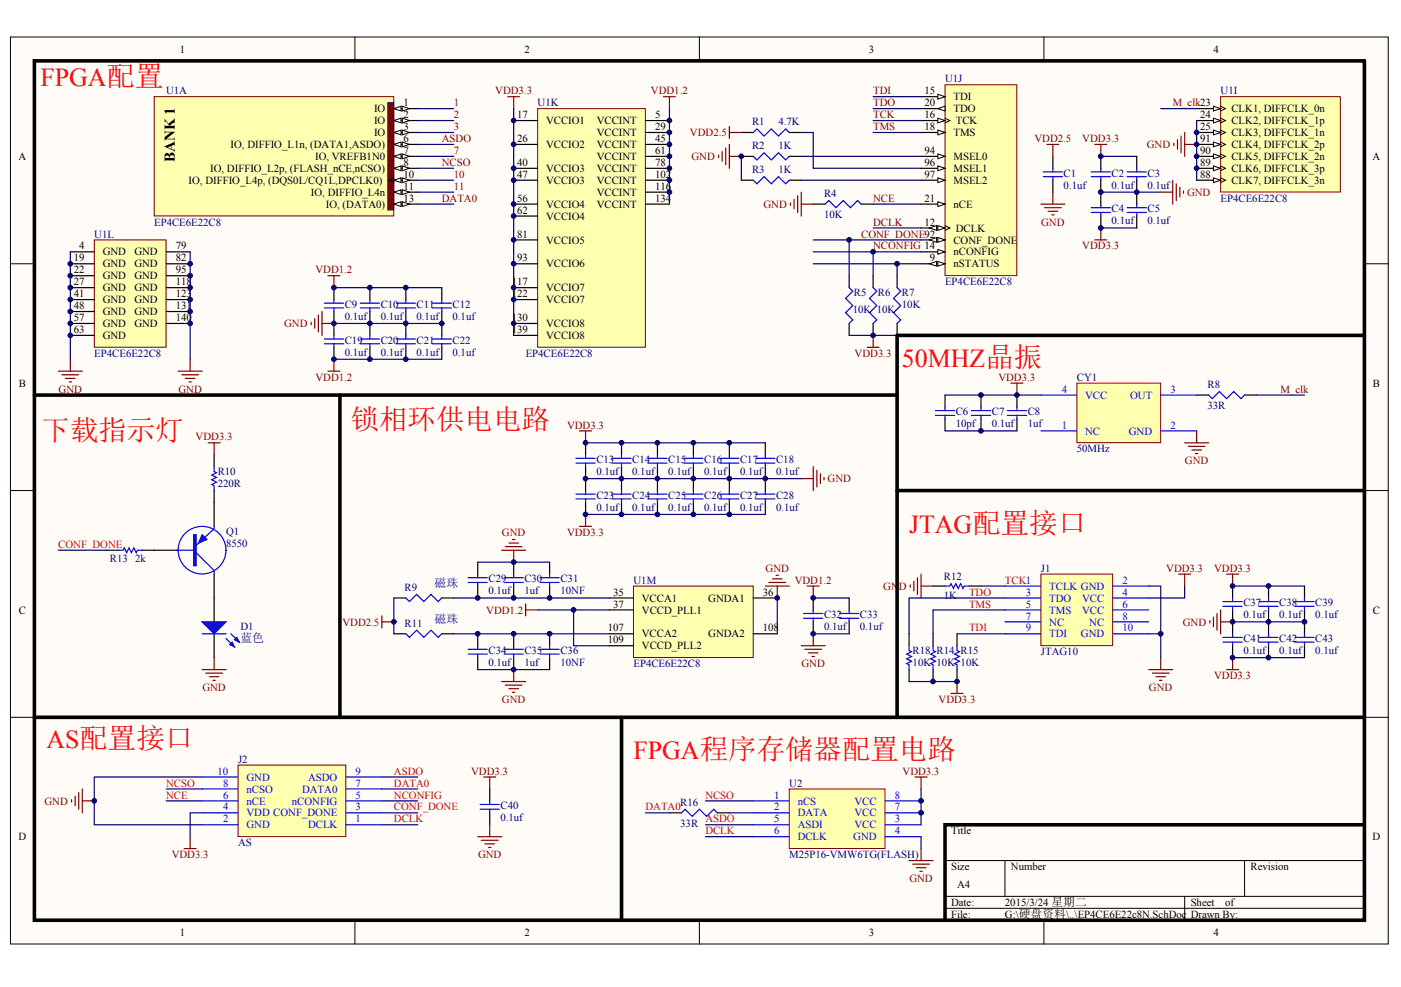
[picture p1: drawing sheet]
<svg xmlns="http://www.w3.org/2000/svg" width="287mm" height="202mm" viewBox="0 0 287 202" stroke-linecap="round" stroke-linejoin="round" font-family="sans-serif">
<defs><g id="words">
<g font-size="5.8" fill="#f00">
<text x="71.8" y="87.8">锁相环供电电路</text>
<text x="8.5" y="90">下载指示灯</text>
</g>
<g font-size="5.3" fill="#f00">
<text x="8.3" y="17.7">FPGA配置</text>
<text x="184.6" y="75.1">50MHZ晶振</text>
<text x="186.1" y="109.1">JTAG配置接口</text>
<text x="9.5" y="153.1">AS配置接口</text>
<text x="129.7" y="155.5">FPGA程序存储器配置电路</text>
</g>
<text font-size="3.1" x="35.8" y="33.2" transform="rotate(-90 35.8 33.2)">BANK 1</text>
<g font-size="2.4" fill="#000080">
<text x="89" y="120.3">磁珠</text>
<text x="49.2" y="131.5">蓝色</text>
<text x="89" y="127.6">磁珠</text>
</g>
<g font-size="2.2">
<text x="36.8" y="10.8">1</text>
<text x="107.4" y="10.8">2</text>
<text x="177.9" y="10.8">3</text>
<text x="248.4" y="10.8">4</text>
<text x="76.6" y="23">IO</text>
<text x="82.6" y="21.8">1</text>
<text x="189.3" y="19.3">15</text>
<text x="189.3" y="21.8">20</text>
<text x="195.2" y="20.5">TDI</text>
<text x="195.2" y="23">TDO</text>
<text x="252.1" y="23">CLK1, DIFFCLK_0n</text>
<text x="76.6" y="25.4">IO</text>
<text x="76.6" y="27.9">IO</text>
<text x="82.6" y="24.2">2</text>
<text x="82.6" y="26.7">3</text>
<text x="82.6" y="29.1">6</text>
<text x="105.9" y="24.2">17</text>
<text x="105.9" y="29.1">26</text>
<text x="111.8" y="25.4">VCCIO1</text>
<text x="122.2" y="25.4">VCCINT</text>
<text x="122.2" y="27.9">VCCINT</text>
<text x="134.1" y="24.2">5</text>
<text x="134.1" y="26.7">29</text>
<text x="134.1" y="29.1">45</text>
<text x="189.3" y="24.2">16</text>
<text x="189.3" y="26.7">18</text>
<text x="195.2" y="27.9">TMS</text>
<text x="195.7" y="25.4">TCK</text>
<text x="245.7" y="24.2">24</text>
<text x="245.7" y="26.7">25</text>
<text x="245.7" y="29.1">91</text>
<text x="252.1" y="25.4">CLK2, DIFFCLK_1p</text>
<text x="252.1" y="27.9">CLK3, DIFFCLK_1n</text>
<text x="3.8" y="32.8">A</text>
<text x="43" y="35.2">IO, DIFFIO_L2p, (FLASH_nCE,nCSO)</text>
<text x="47.2" y="30.3">IO, DIFFIO_L1n, (DATA1,ASDO)</text>
<text x="64.5" y="32.8">IO, VREFB1N0</text>
<text x="82.6" y="31.6">7</text>
<text x="82.6" y="34">8</text>
<text x="105.9" y="34">40</text>
<text x="111.8" y="30.3">VCCIO2</text>
<text x="111.8" y="35.2">VCCIO3</text>
<text x="122.2" y="30.3">VCCINT</text>
<text x="122.2" y="32.8">VCCINT</text>
<text x="122.2" y="35.2">VCCINT</text>
<text x="134.1" y="31.6">61</text>
<text x="134.1" y="34">78</text>
<text x="189.3" y="31.6">94</text>
<text x="189.3" y="34">96</text>
<text x="195.2" y="32.8">MSEL0</text>
<text x="195.2" y="35.2">MSEL1</text>
<text x="245.7" y="31.6">90</text>
<text x="245.7" y="34">89</text>
<text x="252.1" y="30.3">CLK4, DIFFCLK_2p</text>
<text x="252.1" y="32.8">CLK5, DIFFCLK_2n</text>
<text x="252.1" y="35.2">CLK6, DIFFCLK_3p</text>
<text x="281" y="32.8">A</text>
<text x="38.6" y="37.7">IO, DIFFIO_L4p, (DQS0L/CQ1L,DPCLK0)</text>
<text x="63.7" y="40.1">IO, DIFFIO_L4n</text>
<text x="82.6" y="36.4">10</text>
<text x="82.6" y="38.9">11</text>
<text x="82.6" y="41.3">13</text>
<text x="105.9" y="36.4">47</text>
<text x="105.9" y="41.3">56</text>
<text x="111.8" y="37.7">VCCIO3</text>
<text x="122.2" y="37.7">VCCINT</text>
<text x="122.2" y="40.1">VCCINT</text>
<text x="134.1" y="36.4">102</text>
<text x="134.1" y="38.9">116</text>
<text x="134.1" y="41.3">134</text>
<text x="189.3" y="36.4">97</text>
<text x="189.3" y="41.3">21</text>
<text x="195.2" y="37.7">MSEL2</text>
<text x="245.7" y="36.4">88</text>
<text x="252.1" y="37.7">CLK7, DIFFCLK_3n</text>
<text x="66.7" y="42.5">IO, (DATA0)</text>
<text x="105.9" y="43.8">62</text>
<text x="111.8" y="42.5">VCCIO4</text>
<text x="111.8" y="45">VCCIO4</text>
<text x="122.2" y="42.5">VCCINT</text>
<text x="189.3" y="46.2">12</text>
<text x="195.2" y="42.5">nCE</text>
<text x="195.7" y="47.4">DCLK</text>
<text x="15.1" y="53.5">19</text>
<text x="16.2" y="51.1">4</text>
<text x="21" y="52.3">GND</text>
<text x="27.5" y="52.3">GND</text>
<text x="36" y="53.5">82</text>
<text x="36" y="51.1">79</text>
<text x="105.9" y="48.7">81</text>
<text x="105.9" y="53.5">93</text>
<text x="111.8" y="49.9">VCCIO5</text>
<text x="190.4" y="53.5">9</text>
<text x="195.2" y="49.9">CONF_DONE</text>
<text x="195.2" y="52.3">nCONFIG</text>
<text x="15.1" y="58.4">27</text>
<text x="15.1" y="56">22</text>
<text x="21" y="54.8">GND</text>
<text x="21" y="59.7">GND</text>
<text x="21" y="57.2">GND</text>
<text x="27.5" y="54.8">GND</text>
<text x="27.5" y="57.2">GND</text>
<text x="27.5" y="59.7">GND</text>
<text x="36" y="56">95</text>
<text x="36" y="58.4">118</text>
<text x="104.8" y="58.4">117</text>
<text x="111.8" y="54.8">VCCIO6</text>
<text x="111.8" y="59.7">VCCIO7</text>
<text x="195.2" y="54.8">nSTATUS</text>
<text x="15.1" y="60.9">41</text>
<text x="15.1" y="63.3">48</text>
<text x="15.1" y="65.8">57</text>
<text x="21" y="62.1">GND</text>
<text x="21" y="64.6">GND</text>
<text x="27.5" y="62.1">GND</text>
<text x="27.5" y="64.6">GND</text>
<text x="36" y="60.9">123</text>
<text x="36" y="63.3">131</text>
<text x="36" y="65.8">140</text>
<text x="104.8" y="60.9">122</text>
<text x="104.8" y="65.8">130</text>
<text x="111.8" y="62.1">VCCIO7</text>
<text x="15.1" y="68.2">63</text>
<text x="21" y="67">GND</text>
<text x="21" y="69.4">GND</text>
<text x="27.5" y="67">GND</text>
<text x="104.8" y="68.2">139</text>
<text x="111.8" y="67">VCCIO8</text>
<text x="111.8" y="69.4">VCCIO8</text>
<text x="3.8" y="79.2">B</text>
<text x="281" y="79.2">B</text>
<text x="3.8" y="125.7">C</text>
<text x="125.5" y="122">35</text>
<text x="125.5" y="124.4">37</text>
<text x="131.4" y="123.2">VCCA1</text>
<text x="131.4" y="125.7">VCCD_PLL1</text>
<text x="145" y="123.2">GNDA1</text>
<text x="156.2" y="122">36</text>
<text x="281" y="125.7">C</text>
<text x="124.4" y="129.3">107</text>
<text x="124.4" y="131.8">109</text>
<text x="131.4" y="130.5">VCCA2</text>
<text x="145" y="130.5">GNDA2</text>
<text x="156.2" y="129.3">108</text>
<text x="131.4" y="133">VCCD_PLL2</text>
<text x="3.8" y="172.1">D</text>
<text x="194.7" y="170.9">Title</text>
<text x="281" y="172.1">D</text>
<text x="194.7" y="178.2">Size</text>
<text x="206.9" y="178.2">Number</text>
<text x="256" y="178.2">Revision</text>
<text x="194.7" y="185.6">Date:</text>
<text x="195.9" y="181.9">A4</text>
<text x="205.7" y="185.6">2015/3/24 星期二</text>
<text x="243.8" y="185.6">Sheet</text>
<text x="250.8" y="185.6">of</text>
<text x="36.8" y="191.7">1</text>
<text x="107.4" y="191.7">2</text>
<text x="177.9" y="191.7">3</text>
<text x="194.7" y="188">File:</text>
<text x="205.7" y="188">G:\硬盘资料\..\EP4CE6E22c8N.SchDoc</text>
<text x="243.8" y="188">Drawn By:</text>
<text x="248.4" y="191.7">4</text>
</g>
<g font-size="2.2" fill="#000080">
<text x="193.5" y="16.9">U1J</text>
<text x="34" y="19.3">U1A</text>
<text x="110.1" y="21.8">U1K</text>
<text x="249.9" y="19.3">U1I</text>
<text x="154" y="25.7">R1</text>
<text x="159.4" y="25.7">4.7K</text>
<text x="154" y="30.6">R2</text>
<text x="154" y="35.5">R3</text>
<text x="159.4" y="30.6">1K</text>
<text x="159.4" y="35.5">1K</text>
<text x="168.7" y="40.4">R4</text>
<text x="217.7" y="38.6">0.1uf</text>
<text x="217.7" y="36.2">C1</text>
<text x="227.6" y="38.6">0.1uf</text>
<text x="227.6" y="36.2">C2</text>
<text x="234.9" y="38.6">0.1uf</text>
<text x="234.9" y="36.2">C3</text>
<text x="249.9" y="41.3">EP4CE6E22C8</text>
<text x="31.6" y="46.2">EP4CE6E22C8</text>
<text x="168.7" y="44.7">10K</text>
<text x="227.6" y="46">0.1uf</text>
<text x="227.6" y="43.5">C4</text>
<text x="234.9" y="46">0.1uf</text>
<text x="234.9" y="43.5">C5</text>
<text x="19.3" y="48.7">U1L</text>
<text x="193.5" y="58.4">EP4CE6E22C8</text>
<text x="70.6" y="65.5">0.1uf</text>
<text x="70.6" y="63.1">C9</text>
<text x="77.9" y="65.5">0.1uf</text>
<text x="77.9" y="63.1">C10</text>
<text x="85.3" y="65.5">0.1uf</text>
<text x="85.3" y="63.1">C11</text>
<text x="92.7" y="65.5">0.1uf</text>
<text x="92.7" y="63.1">C12</text>
<text x="174.6" y="64">10K 10K</text>
<text x="174.8" y="60.6">R5</text>
<text x="179.7" y="60.6">R6</text>
<text x="184.6" y="63.1">10K</text>
<text x="184.6" y="60.6">R7</text>
<text x="70.6" y="70.4">C19</text>
<text x="77.9" y="70.4">C20</text>
<text x="85.3" y="70.4">C21</text>
<text x="92.7" y="70.4">C22</text>
<text x="19.3" y="73.1">EP4CE6E22C8</text>
<text x="70.6" y="72.8">0.1uf</text>
<text x="77.9" y="72.8">0.1uf</text>
<text x="85.3" y="72.8">0.1uf</text>
<text x="92.7" y="72.8">0.1uf</text>
<text x="107.6" y="73.1">EP4CE6E22C8</text>
<text x="220.4" y="78">CY1</text>
<text x="247.2" y="83.9">33R</text>
<text x="247.2" y="79.5">R8</text>
<text x="195.7" y="87.5">10pf</text>
<text x="195.7" y="85.1">C6</text>
<text x="203" y="87.5">0.1uf</text>
<text x="203" y="85.1">C7</text>
<text x="210.4" y="87.5">1uf</text>
<text x="210.4" y="85.1">C8</text>
<text x="122.1" y="94.9">C13</text>
<text x="129.4" y="94.9">C14</text>
<text x="136.8" y="94.9">C15</text>
<text x="144.2" y="94.9">C16</text>
<text x="151.5" y="94.9">C17</text>
<text x="158.9" y="94.9">C18</text>
<text x="220.4" y="92.7">50MHz</text>
<text x="44.6" y="97.3">R10</text>
<text x="44.6" y="99.8">220R</text>
<text x="122.1" y="97.3">0.1uf</text>
<text x="129.4" y="97.3">0.1uf</text>
<text x="136.8" y="97.3">0.1uf</text>
<text x="144.2" y="97.3">0.1uf</text>
<text x="151.5" y="97.3">0.1uf</text>
<text x="158.9" y="97.3">0.1uf</text>
<text x="122.1" y="104.6">0.1uf</text>
<text x="122.1" y="102.2">C23</text>
<text x="129.4" y="104.6">0.1uf</text>
<text x="129.4" y="102.2">C24</text>
<text x="136.8" y="104.6">0.1uf</text>
<text x="136.8" y="102.2">C25</text>
<text x="144.2" y="104.6">0.1uf</text>
<text x="144.2" y="102.2">C26</text>
<text x="151.5" y="104.6">0.1uf</text>
<text x="151.5" y="102.2">C27</text>
<text x="158.9" y="104.6">0.1uf</text>
<text x="158.9" y="102.2">C28</text>
<text x="46.3" y="109.5">Q1</text>
<text x="46.3" y="112">8550</text>
<text x="22.5" y="115.2">R13</text>
<text x="27.7" y="115.2">2k</text>
<text x="100" y="119.3">C29</text>
<text x="107.4" y="119.3">C30</text>
<text x="114.7" y="119.3">C31</text>
<text x="129.7" y="119.5">U1M</text>
<text x="193.2" y="118.8">R12</text>
<text x="213.1" y="117.1">J1</text>
<text x="82.8" y="121">R9</text>
<text x="100" y="121.7">0.1uf</text>
<text x="107.4" y="121.7">1uf</text>
<text x="114.7" y="121.7">10NF</text>
<text x="193.2" y="122.7">1K</text>
<text x="254.5" y="124.2">C37</text>
<text x="261.9" y="124.2">C38</text>
<text x="269.3" y="124.2">C39</text>
<text x="49.2" y="129.1">D1</text>
<text x="82.8" y="128.3">R11</text>
<text x="168.7" y="129.1">0.1uf</text>
<text x="168.7" y="126.6">C32</text>
<text x="176" y="129.1">0.1uf</text>
<text x="176" y="126.6">C33</text>
<text x="254.5" y="126.6">0.1uf</text>
<text x="254.5" y="131.5">C41</text>
<text x="261.9" y="131.5">C42</text>
<text x="261.9" y="126.6">0.1uf</text>
<text x="269.3" y="131.5">C43</text>
<text x="269.3" y="126.6">0.1uf</text>
<text x="100" y="136.4">0.1uf</text>
<text x="100" y="134">C34</text>
<text x="107.4" y="136.4">1uf</text>
<text x="107.4" y="134">C35</text>
<text x="114.7" y="136.4">10NF</text>
<text x="114.7" y="134">C36</text>
<text x="129.7" y="136.7">EP4CE6E22C8</text>
<text x="186.8" y="134">R18 R14 R15</text>
<text x="186.8" y="136.4">10K 10K 10K</text>
<text x="213.1" y="134.2">JTAG10</text>
<text x="254.5" y="134">0.1uf</text>
<text x="261.9" y="134">0.1uf</text>
<text x="269.3" y="134">0.1uf</text>
<text x="48.7" y="156.2">J2</text>
<text x="161.6" y="161.1">U2</text>
<text x="102.5" y="165.8">C40</text>
<text x="139.3" y="165">R16</text>
<text x="48.7" y="173.3">AS</text>
<text x="102.5" y="168.2">0.1uf</text>
<text x="139.3" y="169.4">33R</text>
<text x="161.6" y="175.8">M25P16-VMW6TG(FLASH)</text>
</g>
<g font-size="2.2" fill="#800000">
<text x="92.9" y="21.8">1</text>
<text x="101.4" y="19.3">VDD3.3</text>
<text x="133.3" y="19.3">VDD1.2</text>
<text x="178.7" y="19.3">TDI</text>
<text x="178.7" y="21.8">TDO</text>
<text x="240.1" y="21.8">M_clk23</text>
<text x="90.4" y="29.1">ASDO</text>
<text x="92.9" y="24.2">2</text>
<text x="92.9" y="26.7">3</text>
<text x="141.2" y="27.9">VDD2.5</text>
<text x="178.7" y="24.2">TCK</text>
<text x="178.7" y="26.7">TMS</text>
<text x="211.8" y="29.1">VDD2.5</text>
<text x="221.6" y="29.1">VDD3.3</text>
<text x="90.4" y="34">NCSO</text>
<text x="92.9" y="31.6">7</text>
<text x="141.6" y="32.8">GND</text>
<text x="234.8" y="30.3">GND</text>
<text x="90.4" y="41.3">DATA0</text>
<text x="92.9" y="36.4">10</text>
<text x="92.9" y="38.9">11</text>
<text x="178.7" y="41.3">NCE</text>
<text x="243" y="40.1">GND</text>
<text x="156.3" y="42.5">GND</text>
<text x="178.7" y="46.2">DCLK</text>
<text x="213.1" y="46.2">GND</text>
<text x="176.3" y="48.7">CONF_DONE92</text>
<text x="178.7" y="51.1">NCONFIG 14</text>
<text x="221.6" y="51.1">VDD3.3</text>
<text x="64.6" y="56">VDD1.2</text>
<text x="58.2" y="67">GND</text>
<text x="64.6" y="78">VDD1.2</text>
<text x="175" y="73.1">VDD3.3</text>
<text x="204.4" y="78">VDD3.3</text>
<text x="12" y="80.4">GND</text>
<text x="36.5" y="80.4">GND</text>
<text x="262.2" y="80.4">M_clk</text>
<text x="116.1" y="87.8">VDD3.3</text>
<text x="40.1" y="90.2">VDD3.3</text>
<text x="242.6" y="95.1">GND</text>
<text x="169.4" y="98.8">GND</text>
<text x="102.8" y="109.8">GND</text>
<text x="116.1" y="109.8">VDD3.3</text>
<text x="156.7" y="117.1">GND</text>
<text x="162.7" y="119.5">VDD1.2</text>
<text x="238.7" y="117.1">VDD3.3</text>
<text x="248.5" y="117.1">VDD3.3</text>
<text x="99.5" y="125.7">VDD1.2</text>
<text x="180.8" y="120.8">GND</text>
<text x="70.1" y="128.1">VDD2.5</text>
<text x="242.1" y="128.1">GND</text>
<text x="164.1" y="136.7">GND</text>
<text x="41.4" y="141.6">GND</text>
<text x="235.2" y="141.6">GND</text>
<text x="248.5" y="139.1">VDD3.3</text>
<text x="102.8" y="144">GND</text>
<text x="192.1" y="144">VDD3.3</text>
<text x="96.5" y="158.7">VDD3.3</text>
<text x="184.8" y="158.7">VDD3.3</text>
<text x="9.1" y="164.8">GND</text>
<text x="35.2" y="175.8">VDD3.3</text>
<text x="97.9" y="175.8">GND</text>
<text x="186.2" y="180.7">GND</text>
</g>
<g font-size="2.2" fill="#00f">
<text x="217.4" y="80.4">4</text>
<text x="222.2" y="81.7">VCC</text>
<text x="231.3" y="81.7">OUT</text>
<text x="239.6" y="80.4">3</text>
<text x="217.4" y="87.8">1</text>
<text x="222.2" y="89">NC</text>
<text x="231.1" y="89">GND</text>
<text x="239.6" y="87.8">2</text>
<text x="229.8" y="119.5">2</text>
<text x="210" y="122">3</text>
<text x="210" y="124.4">5</text>
<text x="214.8" y="120.8">TCLK GND</text>
<text x="214.8" y="123.2">TDO</text>
<text x="214.8" y="125.7">TMS</text>
<text x="221.5" y="123.2">VCC</text>
<text x="221.5" y="125.7">VCC</text>
<text x="229.8" y="122">4</text>
<text x="229.8" y="124.4">6</text>
<text x="210" y="126.9">7</text>
<text x="210" y="129.3">9</text>
<text x="214.8" y="128.1">NC</text>
<text x="214.8" y="130.5">TDI</text>
<text x="221.3" y="130.5">GND</text>
<text x="223" y="128.1">NC</text>
<text x="229.8" y="126.9">8</text>
<text x="229.8" y="129.3">10</text>
<text x="44.6" y="158.7">10</text>
<text x="45.7" y="161.1">8</text>
<text x="50.4" y="159.9">GND</text>
<text x="63.1" y="159.9">ASDO</text>
<text x="72.8" y="161.1">7</text>
<text x="72.8" y="158.7">9</text>
<text x="45.7" y="166">4</text>
<text x="45.7" y="163.5">6</text>
<text x="50.4" y="167.2">VDD CONF_DONE</text>
<text x="50.4" y="164.8">nCE</text>
<text x="50.4" y="162.3">nCSO</text>
<text x="59.7" y="164.8">nCONFIG</text>
<text x="61.8" y="162.3">DATA0</text>
<text x="72.8" y="166">3</text>
<text x="72.8" y="163.5">5</text>
<text x="158.5" y="163.5">1</text>
<text x="158.5" y="166">2</text>
<text x="163.3" y="164.8">nCS</text>
<text x="163.3" y="167.2">DATA</text>
<text x="174.9" y="167.2">VCC</text>
<text x="174.9" y="164.8">VCC</text>
<text x="183.2" y="166">7</text>
<text x="183.2" y="163.5">8</text>
<text x="45.7" y="168.4">2</text>
<text x="50.4" y="169.7">GND</text>
<text x="63.1" y="169.7">DCLK</text>
<text x="72.8" y="168.4">1</text>
<text x="158.5" y="168.4">5</text>
<text x="158.5" y="170.9">6</text>
<text x="163.3" y="169.7">ASDI</text>
<text x="163.3" y="172.1">DCLK</text>
<text x="174.7" y="172.1">GND</text>
<text x="174.9" y="169.7">VCC</text>
<text x="183.2" y="168.4">3</text>
<text x="183.2" y="170.9">4</text>
</g>
<g font-size="2.2" fill="#bf0000">
<text x="11.9" y="112.2">CONF_DONE</text>
<text x="205.7" y="119.5">TCK1</text>
<text x="198.4" y="122">TDO</text>
<text x="198.4" y="124.4">TMS</text>
<text x="198.4" y="129.3">TDI</text>
<text x="34" y="161.1">NCSO</text>
<text x="80.6" y="158.7">ASDO</text>
<text x="80.6" y="161.1">DATA0</text>
<text x="34" y="163.5">NCE</text>
<text x="80.6" y="166">CONF_DONE</text>
<text x="80.6" y="163.5">NCONFIG</text>
<text x="132.1" y="166">DATA0</text>
<text x="144.4" y="163.5">NCSO</text>
<text x="80.6" y="168.4">DCLK</text>
<text x="144.4" y="168.4">ASDO</text>
<text x="144.4" y="170.9">DCLK</text>
</g>
</g></defs>
<g fill="#fffcf8" stroke="#000" stroke-width=".2">
<path d="M2.1 7.6h282.1v185.7h-282.1z"/>
<path d="M7 12.5h272.3v175.9h-272.3z"/>
</g>
<g fill="none" stroke="#000" stroke-width=".2">
<path d="M72.7 7.6v4.9M143.2 7.6v4.9M213.7 7.6v4.9M2.1 54h4.9M279.3 54h4.9M2.1 100.5h4.9M279.3 100.5h4.9M2.1 146.9h4.9M279.3 146.9h4.9M193.5 176.2h85.8M205.7 176.2v7.4M254.8 176.2v7.4"/>
<path d="M279.3 168.9h-85.8v19.6M72.7 188.5v4.9M143.2 188.5v4.9M193.5 183.6h85.8M193.5 186h85.8M213.7 188.5v4.9M242.5 183.6v4.9"/>
</g>
<path d="M11.9 76h5M12.7 76.8h3.4M13.4 77.5h2M14.2 78.2h.4M14.4 73.6v2.4M36.5 76h4.9M37.2 76.8h3.4M37.9 77.5h2M38.7 78.2h.5M38.9 73.6v2.4M207 78.5h2.4M208.2 78.5v2.4" fill="none" stroke="#800000" stroke-width=".25"/>
<path d="M14.4 51.6v22M38.9 51.6v22" fill="none" stroke="#000080" stroke-width=".25"/>
<path d="M220.4 78.5h17.2v12.2h-17.2z" fill="#ffffb0" stroke="#800000" stroke-width=".2"/>
<g fill="none" stroke="#00f" stroke-width=".25">
<path d="M154.2 32l.8 .8 1.4-1.5 1.5 1.5 1.5-1.5 1.4 1.5 .8-.8M154.2 36.9l.8 .7 1.4-1.4 1.5 1.4 1.5-1.4 1.4 1.4 .8-.7M154.2 27.1l.8-.7 1.4 1.5 1.5-1.5 1.5 1.5 1.4-1.5 .8 .7M168.9 41.8l.8-.7 1.4 1.4 1.5-1.4 1.5 1.4 1.5-1.4 .7 .7M43.8 95.6v1l.5 .2-1 .5 1 .5-1 .5 1 .5-1 .4 .5 .3v1M191.5 84.1h3.9M191.5 85.1h3.9M193.5 83.4v.7M193.5 85.1v.7M198.9 84.1h3.9M198.9 85.1h3.9M200.8 83.4v.7"/>
<path d="M200.8 85.1v.7M206.2 84.1h3.9M206.2 85.1h3.9M208.2 83.4v.7M208.2 85.1v.7M213.1 88.2h7.3M213.1 80.9h7.3M237.6 88.2h7.4M237.6 80.9h7.4M247.4 80.9l.8 .7 1.4-1.4 1.5 1.4 1.5-1.4 1.5 1.4 .7-.7M24.2 112.7h1l.2-.5 .5 1 .5-1 .5 1 .5-1 .5 1 .2-.5h1M95.8 118.3h4"/>
<path d="M95.8 119.3h4M97.8 117.6v.7M97.8 119.3v.7M103.2 118.3h3.9M103.2 119.3h3.9M105.2 117.6v.7M105.2 119.3v.7M110.6 118.3h3.9M110.6 119.3h3.9M112.5 117.6v.7M112.5 119.3v.7M41.4 129.8h4.9"/>
<path d="M46.3 130.8l1.7 1.7M47.3 129.8l1.7 1.7M83.1 122.5l.7 .7 1.5-1.5 1.5 1.5 1.4-1.5 1.5 1.5 .7-.7M83.1 129.8l.7 .7 1.5-1.4 1.5 1.4 1.4-1.4 1.5 1.4 .7-.7M95.8 133h4M95.8 134h4M97.8 132.2v.8M97.8 134v.7M103.2 133h3.9M103.2 134h3.9M105.2 132.2v.8M105.2 134v.7"/>
<path d="M110.6 133h3.9M110.6 134h3.9M112.5 132.2v.8M112.5 134v.7"/>
</g>
<g fill="none" stroke="#800000" stroke-width=".25">
<path d="M103.9 19.8h2.5M105.2 19.8v2.4M135.8 19.8h2.5M137 19.8v2.4M147.1 31.8v.5M147.8 31v2M148.6 30.3v3.4M149.3 25.9v2.5M149.3 29.6v4.9M149.3 32h2.5M149.3 27.1h2.5M164 39.4v4.8"/>
<path d="M161.8 41.6v.4M162.6 40.8v2M163.3 40.1v3.4M164 41.8h2.5M42.6 90.7h2.5M43.8 90.7v2.4M242.5 90.7h4.9M243.3 91.4h3.4M244 92.2h2M244.7 92.9h.5M245 88.2v2.5M102.7 112.7h4.9"/>
<path d="M103.4 112h3.5M104.2 111.2h1.9M104.9 110.5h.5M105.2 112.7v2.4M157.4 119.3h3.4M158.1 118.6h2M158.9 117.8h.5M41.4 137.1h4.9M42.1 137.9h3.5M42.9 138.6h1.9M43.6 139.3h.5M43.8 134.7v2.4"/>
<path d="M78.2 126.1v2.5M78.2 127.4h2.4M102.7 139.6h4.9M105.2 137.1v2.5M107.6 123.7v2.4M107.6 124.9h2.5M156.7 120h4.9M159.1 120v2.5M103.4 140.3h3.5M104.2 141h1.9M104.9 141.8h.5"/>
</g>
<g fill="none" stroke="#000" stroke-width=".25">
<path d="M151.8 32h2.4M151.8 36.9h2.4M151.8 27.1h2.4M161.6 32h2.4M161.6 36.9h2.4M161.6 27.1h2.4M166.5 41.8h2.4M176.3 41.8h2.4M43.8 93.1v2.5M193.5 80.9v2.5M193.5 85.8v2.4M200.8 80.9v2.5"/>
<path d="M200.8 85.8v2.4M208.2 80.9v2.5M208.2 85.8v2.4M245 80.9h2.4M254.8 80.9h2.4M21.8 112.7h2.4M29.1 112.7h2.5M43.8 100.5v2.4M97.8 115.1v2.5M105.2 115.1v2.5M112.5 115.1v2.5M43.8 122.5v4.9"/>
<path d="M43.8 129.8v4.9M80.6 122.5h2.5M80.6 129.8h2.5M90.4 122.5h2.5M90.4 129.8h2.5M97.8 120v2.5M97.8 129.8v2.4M97.8 134.7v2.4M105.2 120v2.5M105.2 129.8v2.4M105.2 134.7v2.4M112.5 120v2.5"/>
<path d="M112.5 129.8v2.4M112.5 134.7v2.4"/>
</g>
<g fill="none" stroke="#000080" stroke-width=".25">
<path d="M178.7 19.8h9.9M105.2 22.2v46.5M137 22.2v19.6M151.8 32v4.9M164 27.1h2.5v7.4h22.1M164 32h24.6M164 36.9h24.6M178.7 22.2h9.9M178.7 27.1h9.9M178.7 24.7h9.9M237.6 22.2h7.4M178.7 41.8h9.9"/>
<path d="M193.5 80.9h19.6M193.5 88.2h14.7M257.2 80.9h9.9M11.9 112.7h9.9M97.8 115.1h14.7M80.6 122.5v7.3M92.9 122.5h31.9M92.9 129.8h31.9M97.8 137.1h14.7M110.1 124.9h14.7M117.4 124.9v7.3h7.4M159.1 122.5v7.3"/>
</g>
<g fill="#00f" stroke="#00f" stroke-width=".25">
<path d="M41.4 127.4h4.9l-2.5 2.4z"/>
<path d="M47 132l.5-.5 .5 1z"/>
<path d="M48 131l.5-.5 .5 1z"/>
</g>
<path d="M213.1 117.6h14.7v14.6h-14.7z" fill="#ffffb0" stroke="#800000" stroke-width=".2"/>
<g fill="none" stroke="#00f" stroke-width=".25">
<path d="M191 132.2v1l.5 .3-1 .5 1 .4-1 .5 1 .5-1 .5 .5 .3v.9M193.5 120h.9l.3-.5 .5 1 .5-1 .5 1 .5-1 .4 1 .3-.5h1M195.9 132.2v1l.5 .3-1 .5 1 .4-1 .5 1 .5-1 .5 .5 .3v.9M205.7 120h7.4M205.7 122.5h7.4M205.7 124.9h7.4M205.7 127.4h7.4M205.7 129.8h7.4M227.8 120h7.4M227.8 122.5h7.4M227.8 124.9h7.4M227.8 127.4h7.4"/>
<path d="M227.8 129.8h7.4"/>
</g>
<g fill="none" stroke="#800000" stroke-width=".25">
<path d="M186.4 119.8v.5M187.1 119v2M187.8 118.3v3.4M188.6 117.6v4.9M241.3 117.6h2.4M242.5 117.6v2.4M188.6 120h2.4M195.9 139.6v2.4M235.2 137.1h4.9M235.9 137.9h3.4M236.6 138.6h2M237.4 139.3h.5"/>
<path d="M237.6 134.7v2.4M194.7 142h2.4"/>
</g>
<path d="M195.9 129.8h9.8M205.7 124.9h-14.7v4.9M235.2 120h2.4v14.7M235.2 129.8h2.4M242.5 120v2.5h-7.3" fill="none" stroke="#000080" stroke-width=".25"/>
<path d="M191 120h2.5M191 129.8v2.4M191 137.1v2.5M195.9 129.8v2.4M195.9 137.1v2.5M198.4 120h2.4" fill="none" stroke="#000" stroke-width=".25"/>
<path d="M48.7 156.7h22.1v14.6h-22.1z" fill="#ffffb0" stroke="#800000" stroke-width=".2"/>
<path d="M41.4 159.1h7.3M70.8 159.1h7.4M41.4 168.9h7.3M41.4 166.5h7.3M41.4 164h7.3M41.4 161.6h7.3M70.8 168.9h7.4M70.8 166.5h7.4M70.8 164h7.4M70.8 161.6h7.4" fill="none" stroke="#00f" stroke-width=".25"/>
<path d="M14.6 163.8v.5M15.4 163v2M16.1 162.3v3.4M16.9 161.6v4.9M16.9 164h2.4M37.7 173.8h2.5M38.9 171.4v2.4" fill="none" stroke="#800000" stroke-width=".25"/>
<path d="M41.4 159.1h-22.1v9.8h22.1M78.2 159.1h7.3M34 161.6h7.4M34 164h7.4M41.4 166.5h-2.5v4.9M78.2 161.6h7.3M78.2 164h7.3M78.2 166.5h7.3M78.2 168.9h7.3" fill="none" stroke="#000080" stroke-width=".25"/>
<path d="M161.6 161.6h19.6v12.2h-19.6z" fill="#ffffb0" stroke="#800000" stroke-width=".2"/>
<g fill="none" stroke="#00f" stroke-width=".25">
<path d="M213.6 35.2h3.9M213.6 36.2h3.9M215.5 34.5v.7M215.5 36.2v.7M223.4 35.2h3.9M223.4 36.2h3.9M225.4 34.5v.7M225.4 36.2v.7M230.7 35.2h4M230.7 36.2h4M232.7 34.5v.7M232.7 36.2v.7"/>
<path d="M173.8 58.9l.8 .7-1.5 1.5 1.5 1.5-1.5 1.4 1.5 1.5-.8 .7M178.7 58.9l.8 .7-1.5 1.5 1.5 1.5-1.5 1.4 1.5 1.5-.8 .7M183.7 58.9l.7 .7-1.5 1.5 1.5 1.5-1.5 1.4 1.5 1.5-.7 .7M223.4 42.5h3.9M223.4 43.5h3.9M225.4 41.8v.7M225.4 43.5v.7M230.7 42.5h4M230.7 43.5h4M232.7 41.8v.7M232.7 43.5v.7M66.4 62.1h3.9"/>
<path d="M66.4 63.1h3.9M66.4 69.4h3.9M66.4 70.4h3.9M68.4 61.4v.7M68.4 63.1v.7M68.4 68.7v.7M68.4 70.4v.7M73.8 62.1h3.9M73.8 63.1h3.9M73.8 69.4h3.9M73.8 70.4h3.9M75.7 61.4v.7"/>
<path d="M75.7 63.1v.7M75.7 68.7v.7M75.7 70.4v.7M81.1 62.1h3.9M81.1 63.1h3.9M81.1 69.4h3.9M81.1 70.4h3.9M83.1 61.4v.7M83.1 63.1v.7M83.1 68.7v.7M83.1 70.4v.7M88.5 62.1h3.9"/>
<path d="M88.5 63.1h3.9M88.5 69.4h3.9M88.5 70.4h3.9M90.4 61.4v.7M90.4 63.1v.7M90.4 68.7v.7M90.4 70.4v.7M117.9 93.9h3.9M117.9 94.8h3.9M119.9 93.1v.8M119.9 94.8v.8M125.3 93.9h3.9"/>
<path d="M125.3 94.8h3.9M127.2 93.1v.8M127.2 94.8v.8M132.6 93.9h4M132.6 94.8h4M134.6 93.1v.8M134.6 94.8v.8M140 93.9h3.9M140 94.8h3.9M142 93.1v.8M142 94.8v.8M147.3 93.9h4"/>
<path d="M147.3 94.8h4M149.3 93.1v.8M149.3 94.8v.8M154.7 93.9h3.9M154.7 94.8h3.9M156.7 93.1v.8M156.7 94.8v.8M36.2 112.7h3.5M40.2 113.2l3.6 3.6v.8M43.8 107.8v.5l-3.6 3.4M117.9 101.2h3.9M117.9 102.2h3.9"/>
<path d="M119.9 100.5v.7M119.9 102.2v.7M125.3 101.2h3.9M125.3 102.2h3.9M127.2 100.5v.7M127.2 102.2v.7M132.6 101.2h4M132.6 102.2h4M134.6 100.5v.7M134.6 102.2v.7M140 101.2h3.9M140 102.2h3.9"/>
<path d="M142 100.5v.7M142 102.2v.7M147.3 101.2h4M147.3 102.2h4M149.3 100.5v.7M149.3 102.2v.7M154.7 101.2h3.9M154.7 102.2h3.9M156.7 100.5v.7M156.7 102.2v.7M164.5 125.6h3.9M164.5 126.6h3.9"/>
<path d="M166.5 124.9v.7M166.5 126.6v.8M171.9 125.6h3.9M171.9 126.6h3.9M173.8 124.9v.7M173.8 126.6v.8M186.1 132.2v1l.5 .3-1 .5 1 .4-1 .5 1 .5-1 .5 .5 .3v.9M250.4 123.2h3.9M250.4 124.2h3.9M250.4 130.5h3.9M250.4 131.5h3.9M252.3 122.5v.7"/>
<path d="M252.3 124.2v.7M252.3 129.8v.7M252.3 131.5v.7M257.7 123.2h4M257.7 124.2h4M257.7 130.5h4M257.7 131.5h4M259.7 122.5v.7M259.7 124.2v.7M259.7 129.8v.7M259.7 131.5v.7M265.1 123.2h3.9"/>
<path d="M265.1 124.2h3.9M265.1 130.5h3.9M265.1 131.5h3.9M267.1 122.5v.7M267.1 124.2v.7M267.1 129.8v.7M267.1 131.5v.7M98.3 164.8h3.9M98.3 165.7h3.9M100.3 164v.8M100.3 165.7v.8M139.5 166.5l.7-.8 1.5 1.5 1.5-1.5 1.5 1.5 1.4-1.5 .8 .8"/>
<path d="M154.2 164h7.4M154.2 166.5h7.4M154.2 168.9h7.4M154.2 171.4h7.4M181.2 164h7.4M181.2 166.5h7.4M181.2 168.9h7.4M181.2 171.4h7.4"/>
<circle cx="41.4" cy="112.7" r="4.9"/>
</g>
<g fill="none" stroke="#000080" stroke-width=".25">
<path d="M85.5 29.6h7.4M85.5 34.5h7.4M85.5 32h7.4M85.5 39.4h7.4M85.5 22.2h7.4M85.5 24.7h7.4M85.5 27.1h7.4M85.5 36.9h7.4M225.4 32h7.3M225.4 39.4h12.2M245 24.7v12.2M68.4 58.9h22"/>
<path d="M85.5 41.8h7.4M166.5 49.1h22.1M166.5 51.6h22.1M166.5 54h22.1M173.8 49.1v7.4M178.7 46.7h9.9M178.7 51.6v4.9M183.7 54v2.5M225.4 46.7h7.3M68.4 66.2h22M68.4 73.6h22M119.9 90.7h36.8"/>
<path d="M119.9 98h44.1M119.9 105.4h36.8M166.5 122.5h7.3M166.5 129.8h7.3M186.1 139.6h9.8M205.7 122.5h-19.6v7.3M252.3 127.4h14.8M252.3 120h14.8M252.3 134.7h14.8M132.1 166.5h4.9M144.4 164h9.8M144.4 168.9h9.8"/>
<path d="M144.4 171.4h9.8M149.3 166.5h4.9M188.6 161.6v7.3M188.6 171.4v2.4"/>
</g>
<g fill="none" stroke="#800000" stroke-width=".25">
<path d="M214.3 29.6h2.5M215.5 29.6v2.4M215.5 39.4v2.4M224.1 29.6h2.5M225.4 29.6v2.4M237.6 39.4h2.5M240.1 36.9v4.9M240.3 29.3v.5M240.8 37.6v3.5M241.1 28.6v2M241.5 38.4v1.9M241.8 27.9v3.4"/>
<path d="M242.3 39.1v.5M242.5 29.6h2.5M242.5 27.1v4.9M67.1 56.5h2.5M68.4 56.5v2.4M213.1 41.8h4.9M213.8 42.5h3.5M214.6 43.3h1.9M215.3 44h.5M224.1 49.1h2.5M225.4 46.7v2.4M63.7 66v.5"/>
<path d="M64.4 65.3v1.9M65.2 64.5v3.5M65.9 63.8v4.9M65.9 66.2h2.5M67.1 76h2.5M68.4 73.6v2.4M177.5 71.1h2.5M178.7 68.7v2.4M118.6 88.2h2.5M119.9 88.2v2.5M164 98h2.5M166.5 95.6v4.9"/>
<path d="M167.2 96.3v3.4M168 97v2M168.7 97.8v.5M118.6 107.8h2.5M119.9 105.4v2.4M251.1 117.6h2.5M252.3 117.6v2.4M164 132.2h4.9M164.8 133h3.4M165.3 120h2.4M165.5 133.7h2M166.2 134.4h.5"/>
<path d="M166.5 120v2.5M166.5 129.8v2.4M247.7 127.1v.5M248.4 126.4v1.9M249.1 125.6v3.5M249.9 124.9v4.9M249.9 127.4h2.4M251.1 137.1h2.5M252.3 134.7v2.4M99 159.1h2.5M100.3 159.1v2.5M187.3 159.1h2.5"/>
<path d="M188.6 159.1v2.5M97.8 171.4h4.9M98.5 172.1h3.5M99.3 172.8h1.9M100 173.6h.5M100.3 168.9v2.5M186.1 176.2h4.9M186.8 177h3.5M187.6 177.7h1.9M188.3 178.4h.5M188.6 173.8v2.4"/>
</g>
<g fill="none" stroke="#000" stroke-width=".25">
<path d="M215.5 32v2.5M215.5 36.9v2.5M225.4 32v2.5M225.4 36.9v4.9M232.7 32v2.5M232.7 36.9v4.9M68.4 58.9v2.5M75.7 58.9v2.5M83.1 58.9v2.5M90.4 58.9v2.5M173.8 56.5v2.4M178.7 56.5v2.4"/>
<path d="M183.7 56.5v2.4M225.4 44.2v2.5M232.7 44.2v2.5M68.4 63.8v4.9M68.4 71.1v2.5M75.7 63.8v4.9M75.7 71.1v2.5M83.1 63.8v4.9M83.1 71.1v2.5M90.4 63.8v4.9M90.4 71.1v2.5M173.8 66.2v2.5"/>
<path d="M178.7 66.2v2.5M183.7 66.2v2.5M119.9 90.7v2.4M119.9 95.6v4.9M127.2 90.7v2.4M127.2 95.6v4.9M134.6 90.7v2.4M134.6 95.6v4.9M142 90.7v2.4M142 95.6v4.9M149.3 90.7v2.4M149.3 95.6v4.9"/>
<path d="M156.7 90.7v2.4M156.7 95.6v4.9M31.6 112.7h4.9M43.8 102.9v4.9M43.8 117.6v4.9M119.9 102.9v2.5M127.2 102.9v2.5M134.6 102.9v2.5M142 102.9v2.5M149.3 102.9v2.5M156.7 102.9v2.5M166.5 122.5v2.4"/>
<path d="M166.5 127.4v2.4M173.8 122.5v2.4M173.8 127.4v2.4M186.1 129.8v2.4M186.1 137.1v2.5M252.3 120v2.5M252.3 124.9v4.9M252.3 132.2v2.5M259.7 120v2.5M259.7 124.9v4.9M259.7 132.2v2.5M267.1 120v2.5"/>
<path d="M267.1 124.9v4.9M267.1 132.2v2.5M100.3 161.6v2.4M100.3 166.5v2.4M137 166.5h2.5M146.9 166.5h2.4"/>
</g>
<g fill="#00f" stroke="#00f" stroke-width=".25">
<path d="M41.4 109.5l1 1-1.8 .7z"/>
<path d="M39.7 109.5h.5v6.4h-.5z" fill-rule="evenodd"/>
</g>
<path d="M31.6 19.8h49v24.4h-49z" fill="#ffffb0" stroke="#800000" stroke-width=".2"/>
<path d="M79.4 21h1.2v22h-1.2z" fill="#800000" stroke="#000080" stroke-width=".2"/>
<path d="M80.6 22.2h4.9" fill="none" stroke="#000" stroke-width=".25"/>
<g fill="#fffcf8" stroke="#000" stroke-width=".2">
<path d="M80.6 22.2l1.5-.4v.9z"/>
<path d="M82.3 21.8l1.5 .4-1.5 .5z"/>
</g>
<path d="M80.6 24.7h4.9" fill="none" stroke="#000" stroke-width=".25"/>
<g fill="#fffcf8" stroke="#000" stroke-width=".2">
<path d="M80.6 24.7l1.5-.5v1z"/>
<path d="M82.3 24.2l1.5 .5-1.5 .5z"/>
</g>
<path d="M80.6 27.1h4.9" fill="none" stroke="#000" stroke-width=".25"/>
<g fill="#fffcf8" stroke="#000" stroke-width=".2">
<path d="M80.6 27.1l1.5-.5v1z"/>
<path d="M82.3 26.6l1.5 .5-1.5 .5z"/>
</g>
<path d="M80.6 29.6h4.9" fill="none" stroke="#000" stroke-width=".25"/>
<g fill="#fffcf8" stroke="#000" stroke-width=".2">
<path d="M80.6 29.6l1.5-.5v1z"/>
<path d="M82.3 29.1l1.5 .5-1.5 .5z"/>
</g>
<path d="M80.6 32h4.9" fill="none" stroke="#000" stroke-width=".25"/>
<g fill="#fffcf8" stroke="#000" stroke-width=".2">
<path d="M80.6 32l1.5-.5v1z"/>
<path d="M82.3 31.5l1.5 .5-1.5 .5z"/>
</g>
<path d="M80.6 34.5h4.9" fill="none" stroke="#000" stroke-width=".25"/>
<g fill="#fffcf8" stroke="#000" stroke-width=".2">
<path d="M80.6 34.5l1.5-.5v1z"/>
<path d="M82.3 34l1.5 .5-1.5 .5z"/>
</g>
<path d="M80.6 36.9h4.9" fill="none" stroke="#000" stroke-width=".25"/>
<path d="M80.6 36.4l-1 .5 1 .5" fill="none" stroke="#000" stroke-width=".2"/>
<g fill="#fffcf8" stroke="#000" stroke-width=".2">
<path d="M80.6 36.9l1.5-.5v1z"/>
<path d="M82.3 36.4l1.5 .5-1.5 .5z"/>
</g>
<path d="M80.6 39.4h4.9" fill="none" stroke="#000" stroke-width=".25"/>
<g fill="#fffcf8" stroke="#000" stroke-width=".2">
<path d="M80.6 39.4l1.5-.5v.9z"/>
<path d="M82.3 38.9l1.5 .5-1.5 .4z"/>
</g>
<path d="M80.6 41.8h4.9" fill="none" stroke="#000" stroke-width=".25"/>
<g fill="#fffcf8" stroke="#000" stroke-width=".2">
<path d="M80.6 41.8l1.5-.5v1z"/>
<path d="M82.3 41.3l1.5 .5-1.5 .5z"/>
</g>
<path d="M110.1 22.2h22v48.9h-22z" fill="#ffffb0" stroke="#800000" stroke-width=".2"/>
<g fill="none" stroke="#000" stroke-width=".25">
<path d="M105.2 24.7h4.9M105.2 29.6h4.9M105.2 34.5h4.9M105.2 36.9h4.9M132.1 24.7h4.9M132.1 27.1h4.9M132.1 29.6h4.9M132.1 32h4.9M132.1 34.5h4.9M132.1 36.9h4.9M132.1 39.4h4.9M105.2 41.8h4.9"/>
<path d="M105.2 44.2h4.9M105.2 49.1h4.9M105.2 54h4.9M105.2 58.9h4.9M132.1 41.8h4.9M105.2 61.4h4.9M105.2 66.2h4.9M105.2 68.7h4.9"/>
</g>
<path d="M19.3 49.1h14.7v22h-14.7z" fill="#ffffb0" stroke="#800000" stroke-width=".2"/>
<g fill="none" stroke="#000" stroke-width=".25">
<path d="M14.4 54h4.9M14.4 58.9h4.9M14.4 56.5h4.9M14.4 51.6h4.9M34 54h4.9M34 58.9h4.9M34 56.5h4.9M34 51.6h4.9M14.4 61.4h4.9M14.4 63.8h4.9M14.4 66.2h4.9M14.4 68.7h4.9"/>
<path d="M34 61.4h4.9M34 63.8h4.9M34 66.2h4.9"/>
</g>
<path d="M193.5 17.4h14.7v39h-14.7z" fill="#ffffb0" stroke="#800000" stroke-width=".2"/>
<path d="M188.6 19.8h4.9" fill="none" stroke="#000" stroke-width=".25"/>
<path d="M192 19.3l1.5 .5-1.5 .5z" fill="#fffcf8" stroke="#000" stroke-width=".2"/>
<path d="M188.6 22.2h4.9" fill="none" stroke="#000" stroke-width=".25"/>
<path d="M192 22.2l1.5-.4v.9z" fill="#fffcf8" stroke="#000" stroke-width=".2"/>
<path d="M188.6 24.7h4.9" fill="none" stroke="#000" stroke-width=".25"/>
<path d="M193.5 24.2l.9 .5-.9 .5" fill="none" stroke="#000" stroke-width=".2"/>
<path d="M192 24.2l1.5 .5-1.5 .5z" fill="#fffcf8" stroke="#000" stroke-width=".2"/>
<path d="M188.6 27.1h4.9" fill="none" stroke="#000" stroke-width=".25"/>
<path d="M192 26.6l1.5 .5-1.5 .5z" fill="#fffcf8" stroke="#000" stroke-width=".2"/>
<path d="M188.6 32h4.9" fill="none" stroke="#000" stroke-width=".25"/>
<path d="M192 31.5l1.5 .5-1.5 .5z" fill="#fffcf8" stroke="#000" stroke-width=".2"/>
<path d="M188.6 34.5h4.9" fill="none" stroke="#000" stroke-width=".25"/>
<path d="M192 34l1.5 .5-1.5 .5z" fill="#fffcf8" stroke="#000" stroke-width=".2"/>
<path d="M188.6 36.9h4.9" fill="none" stroke="#000" stroke-width=".25"/>
<path d="M192 36.4l1.5 .5-1.5 .5z" fill="#fffcf8" stroke="#000" stroke-width=".2"/>
<path d="M188.6 41.8h4.9" fill="none" stroke="#000" stroke-width=".25"/>
<path d="M192 41.3l1.5 .5-1.5 .5z" fill="#fffcf8" stroke="#000" stroke-width=".2"/>
<path d="M188.6 46.7h4.9" fill="none" stroke="#000" stroke-width=".25"/>
<path d="M193.5 46.2l.9 .5-.9 .5" fill="none" stroke="#000" stroke-width=".2"/>
<g fill="#fffcf8" stroke="#000" stroke-width=".2">
<path d="M192 46.2l1.5 .5-1.5 .5z"/>
<path d="M190.3 46.7l1.4-.5v1z"/>
</g>
<path d="M188.6 49.1h4.9" fill="none" stroke="#000" stroke-width=".25"/>
<g fill="#fffcf8" stroke="#000" stroke-width=".2">
<path d="M192 48.6l1.5 .5-1.5 .5z"/>
<path d="M190.3 49.1l1.4-.5v1z"/>
</g>
<path d="M188.6 51.6h4.9" fill="none" stroke="#000" stroke-width=".25"/>
<path d="M192 51.1l1.5 .5-1.5 .5z" fill="#fffcf8" stroke="#000" stroke-width=".2"/>
<path d="M188.6 54h4.9" fill="none" stroke="#000" stroke-width=".25"/>
<g fill="#fffcf8" stroke="#000" stroke-width=".2">
<path d="M192 53.5l1.5 .5-1.5 .5z"/>
<path d="M190.3 54l1.4-.5v1z"/>
</g>
<path d="M249.9 19.8h24.5v19.5h-24.5z" fill="#ffffb0" stroke="#800000" stroke-width=".2"/>
<path d="M245 22.2h4.9" fill="none" stroke="#000" stroke-width=".25"/>
<path d="M249.9 21.8l1 .4-1 .5" fill="none" stroke="#000" stroke-width=".2"/>
<path d="M248.4 21.8l1.5 .4-1.5 .5z" fill="#fffcf8" stroke="#000" stroke-width=".2"/>
<path d="M245 24.7h4.9" fill="none" stroke="#000" stroke-width=".25"/>
<path d="M249.9 24.2l1 .5-1 .5" fill="none" stroke="#000" stroke-width=".2"/>
<path d="M248.4 24.2l1.5 .5-1.5 .5z" fill="#fffcf8" stroke="#000" stroke-width=".2"/>
<path d="M245 27.1h4.9" fill="none" stroke="#000" stroke-width=".25"/>
<path d="M249.9 26.6l1 .5-1 .5" fill="none" stroke="#000" stroke-width=".2"/>
<path d="M248.4 26.6l1.5 .5-1.5 .5z" fill="#fffcf8" stroke="#000" stroke-width=".2"/>
<path d="M245 29.6h4.9" fill="none" stroke="#000" stroke-width=".25"/>
<path d="M249.9 29.1l1 .5-1 .5" fill="none" stroke="#000" stroke-width=".2"/>
<path d="M248.4 29.1l1.5 .5-1.5 .5z" fill="#fffcf8" stroke="#000" stroke-width=".2"/>
<path d="M245 32h4.9" fill="none" stroke="#000" stroke-width=".25"/>
<path d="M249.9 31.5l1 .5-1 .5" fill="none" stroke="#000" stroke-width=".2"/>
<path d="M248.4 31.5l1.5 .5-1.5 .5z" fill="#fffcf8" stroke="#000" stroke-width=".2"/>
<path d="M245 34.5h4.9" fill="none" stroke="#000" stroke-width=".25"/>
<path d="M249.9 34l1 .5-1 .5" fill="none" stroke="#000" stroke-width=".2"/>
<path d="M248.4 34l1.5 .5-1.5 .5z" fill="#fffcf8" stroke="#000" stroke-width=".2"/>
<path d="M245 36.9h4.9" fill="none" stroke="#000" stroke-width=".25"/>
<path d="M249.9 36.4l1 .5-1 .5" fill="none" stroke="#000" stroke-width=".2"/>
<path d="M248.4 36.4l1.5 .5-1.5 .5z" fill="#fffcf8" stroke="#000" stroke-width=".2"/>
<path d="M129.7 120h24.5v14.7h-24.5z" fill="#ffffb0" stroke="#800000" stroke-width=".2"/>
<path d="M124.8 122.5h4.9M124.8 129.8h4.9M124.8 124.9h4.9M124.8 132.2h4.9M154.2 122.5h4.9M154.2 129.8h4.9" fill="none" stroke="#000" stroke-width=".25"/>
<path d="M173.8 68.7h9.9M200.8 120h4.9" fill="none" stroke="#000080" stroke-width=".25"/>
<path d="M7 12.5h272.3v176h-272.3zM279.3 68.7h-95.6v78.2M7 80.9h176.7M69.6 80.9v66M183.7 100.5h95.6M7 146.9h272.3M127.2 146.9v41.6M279.3 168.9h-85.8v19.6" fill="none" stroke="#000" stroke-width=".74"/>
<g fill="#000080" stroke="#000080" stroke-width=".2">
<circle cx="14.4" cy="68.7" r=".48"/>
<circle cx="14.4" cy="66.2" r=".48"/>
<circle cx="14.4" cy="63.8" r=".48"/>
<circle cx="14.4" cy="61.3" r=".48"/>
<circle cx="14.4" cy="58.9" r=".48"/>
<circle cx="14.4" cy="56.5" r=".48"/>
<circle cx="14.4" cy="54" r=".48"/>
<circle cx="19.3" cy="164" r=".48"/>
<circle cx="38.9" cy="66.2" r=".48"/>
<circle cx="38.9" cy="63.8" r=".48"/>
<circle cx="38.9" cy="61.3" r=".48"/>
<circle cx="38.9" cy="58.9" r=".48"/>
<circle cx="38.9" cy="56.5" r=".48"/>
<circle cx="38.9" cy="54" r=".48"/>
<circle cx="68.4" cy="73.6" r=".48"/>
<circle cx="68.4" cy="66.2" r=".48"/>
<circle cx="68.4" cy="58.9" r=".48"/>
<circle cx="75.7" cy="73.6" r=".48"/>
<circle cx="75.7" cy="66.2" r=".48"/>
<circle cx="75.7" cy="58.9" r=".48"/>
<circle cx="80.6" cy="127.3" r=".48"/>
<circle cx="83.1" cy="73.6" r=".48"/>
<circle cx="83.1" cy="66.2" r=".48"/>
<circle cx="83.1" cy="58.9" r=".48"/>
<circle cx="90.4" cy="66.2" r=".48"/>
<circle cx="97.8" cy="129.8" r=".48"/>
<circle cx="97.8" cy="122.5" r=".48"/>
<circle cx="105.1" cy="137.1" r=".48"/>
<circle cx="105.1" cy="129.8" r=".48"/>
<circle cx="105.1" cy="122.5" r=".48"/>
<circle cx="105.1" cy="115.1" r=".48"/>
<circle cx="105.1" cy="66.2" r=".48"/>
<circle cx="105.1" cy="61.3" r=".48"/>
<circle cx="105.1" cy="58.9" r=".48"/>
<circle cx="105.1" cy="54" r=".48"/>
<circle cx="105.1" cy="49.1" r=".48"/>
<circle cx="105.1" cy="44.2" r=".48"/>
<circle cx="105.1" cy="41.8" r=".48"/>
<circle cx="105.1" cy="36.9" r=".48"/>
<circle cx="105.1" cy="34.5" r=".48"/>
<circle cx="105.1" cy="29.6" r=".48"/>
<circle cx="105.1" cy="24.7" r=".48"/>
<circle cx="112.5" cy="129.8" r=".48"/>
<circle cx="112.5" cy="122.5" r=".48"/>
<circle cx="117.4" cy="124.9" r=".48"/>
<circle cx="119.9" cy="105.3" r=".48"/>
<circle cx="119.9" cy="98" r=".48"/>
<circle cx="119.9" cy="90.7" r=".48"/>
<circle cx="127.2" cy="105.3" r=".48"/>
<circle cx="127.2" cy="98" r=".48"/>
<circle cx="127.2" cy="90.7" r=".48"/>
<circle cx="134.6" cy="105.3" r=".48"/>
<circle cx="134.6" cy="98" r=".48"/>
<circle cx="134.6" cy="90.7" r=".48"/>
<circle cx="137" cy="39.3" r=".48"/>
<circle cx="137" cy="36.9" r=".48"/>
<circle cx="137" cy="34.5" r=".48"/>
<circle cx="137" cy="32" r=".48"/>
<circle cx="137" cy="29.6" r=".48"/>
<circle cx="137" cy="27.1" r=".48"/>
<circle cx="137" cy="24.7" r=".48"/>
<circle cx="141.9" cy="105.3" r=".48"/>
<circle cx="141.9" cy="98" r=".48"/>
<circle cx="141.9" cy="90.7" r=".48"/>
<circle cx="149.3" cy="105.3" r=".48"/>
<circle cx="149.3" cy="98" r=".48"/>
<circle cx="149.3" cy="90.7" r=".48"/>
<circle cx="151.8" cy="32" r=".48"/>
<circle cx="156.7" cy="98" r=".48"/>
<circle cx="159.1" cy="122.5" r=".48"/>
<circle cx="166.5" cy="129.8" r=".48"/>
<circle cx="166.5" cy="122.5" r=".48"/>
<circle cx="173.8" cy="49.1" r=".48"/>
<circle cx="178.7" cy="68.7" r=".48"/>
<circle cx="178.7" cy="51.6" r=".48"/>
<circle cx="183.6" cy="54" r=".48"/>
<circle cx="188.5" cy="166.5" r=".48"/>
<circle cx="188.5" cy="164" r=".48"/>
<circle cx="191" cy="139.6" r=".48"/>
<circle cx="195.9" cy="139.6" r=".48"/>
<circle cx="200.8" cy="88.2" r=".48"/>
<circle cx="200.8" cy="80.9" r=".48"/>
<circle cx="208.2" cy="80.9" r=".48"/>
<circle cx="225.3" cy="46.7" r=".48"/>
<circle cx="225.3" cy="39.3" r=".48"/>
<circle cx="225.3" cy="32" r=".48"/>
<circle cx="232.7" cy="39.3" r=".48"/>
<circle cx="237.6" cy="129.8" r=".48"/>
<circle cx="245" cy="34.5" r=".48"/>
<circle cx="245" cy="32" r=".48"/>
<circle cx="245" cy="29.6" r=".48"/>
<circle cx="245" cy="27.1" r=".48"/>
<circle cx="252.3" cy="134.7" r=".48"/>
<circle cx="252.3" cy="127.3" r=".48"/>
<circle cx="252.3" cy="120" r=".48"/>
<circle cx="259.7" cy="134.7" r=".48"/>
<circle cx="259.7" cy="127.3" r=".48"/>
<circle cx="259.7" cy="120" r=".48"/>
<circle cx="267" cy="127.3" r=".48"/>
</g>
<use href="#words"/>
</svg>
